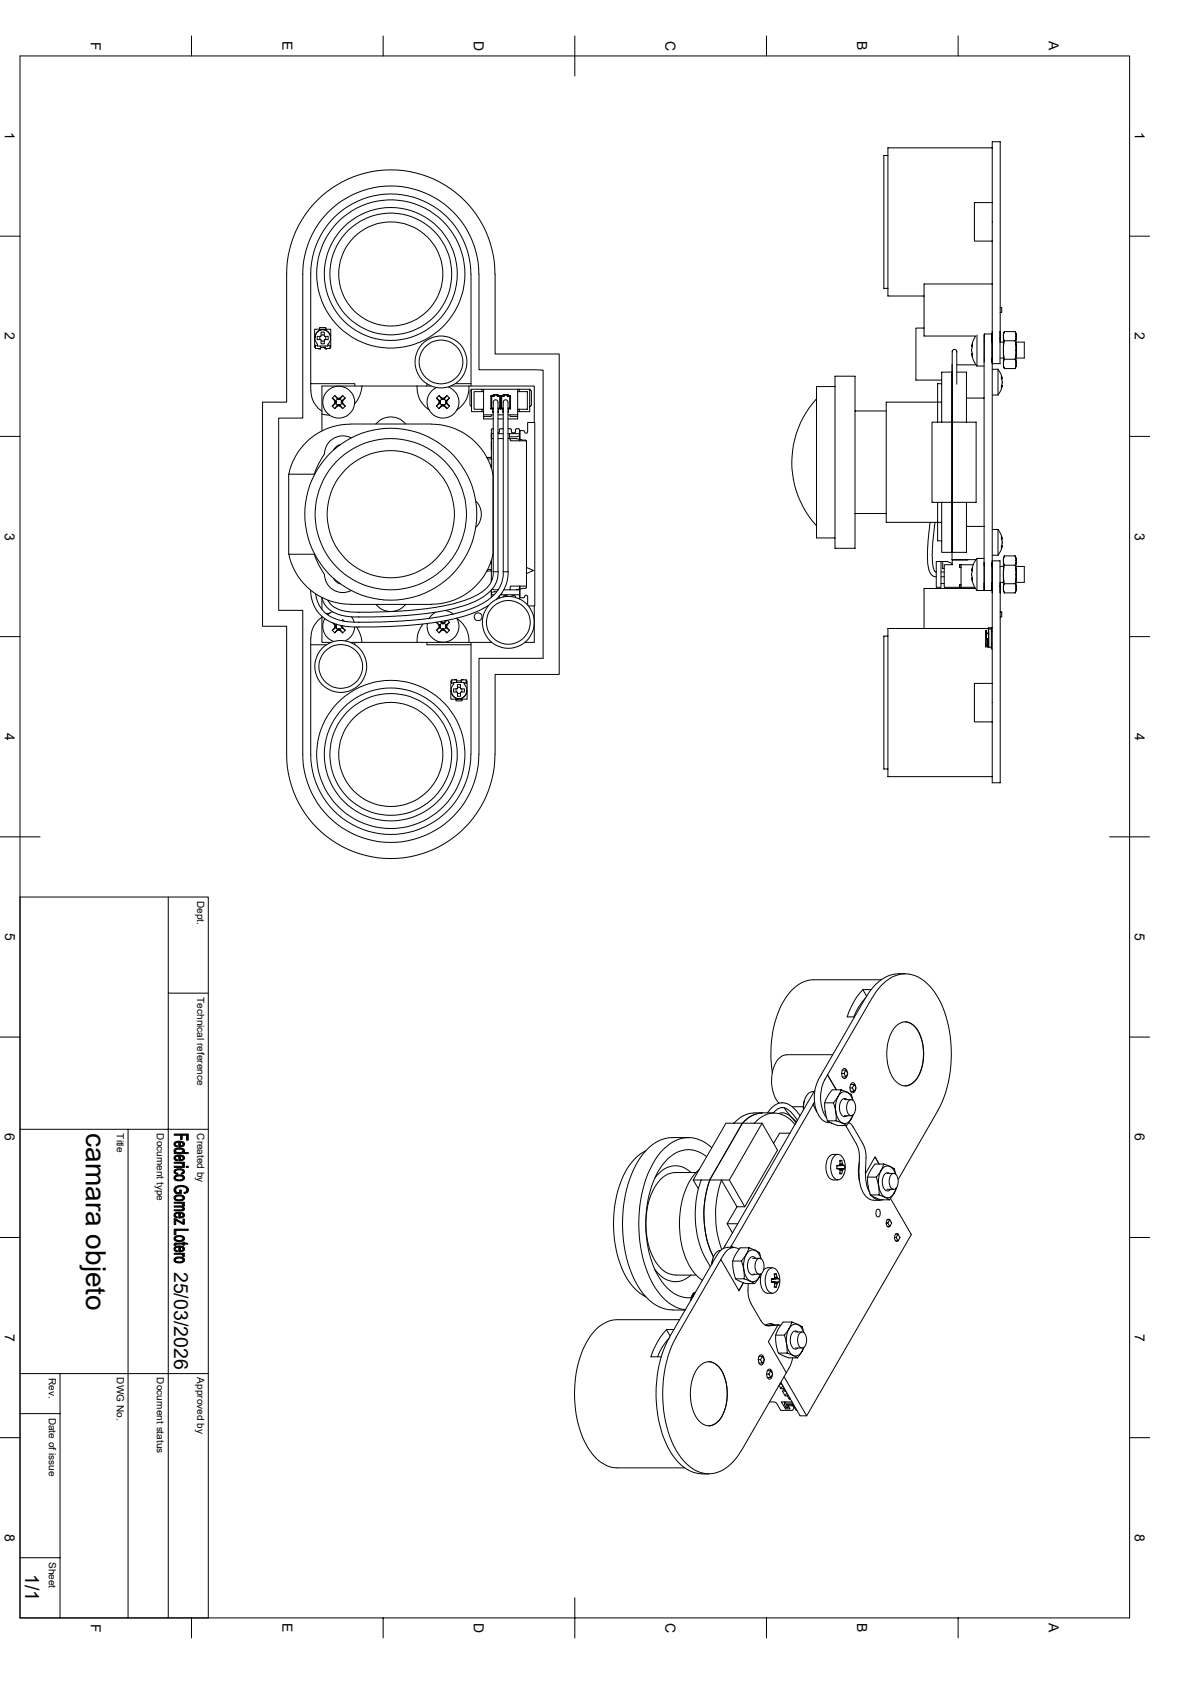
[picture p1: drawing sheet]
<svg xmlns="http://www.w3.org/2000/svg" width="297mm" height="420mm" viewBox="0 0 297 420" stroke-linecap="round" stroke-linejoin="round" font-family="sans-serif">
<defs><g id="words">
<text font-size="7" x="21.5" y="283" transform="rotate(90 21.5 283)">camara objeto</text>
<g font-size="4.9">
<text x="43.5" y="317.5" transform="rotate(90 43.5 317.5)">25/03/2026</text>
<text x="6.3" y="393.1" transform="rotate(90 6.3 393.1)">1/1</text>
</g>
<g font-size="3.5">
<text x="22.6" y="10.4" transform="rotate(90 22.6 10.4)">F</text>
<text x="70.5" y="10.3" transform="rotate(90 70.5 10.3)">E</text>
<text x="118.3" y="10.2" transform="rotate(90 118.3 10.2)">D</text>
<text x="166.1" y="10.2" transform="rotate(90 166.1 10.2)">C</text>
<text x="214" y="10.3" transform="rotate(90 214 10.3)">B</text>
<text x="261.8" y="10.3" transform="rotate(90 261.8 10.3)">A</text>
<text x="1.2" y="33" transform="rotate(90 1.2 33)">1</text>
<text x="283.2" y="33" transform="rotate(90 283.2 33)">1</text>
<text x="1.2" y="83" transform="rotate(90 1.2 83)">2</text>
<text x="283.2" y="83" transform="rotate(90 283.2 83)">2</text>
<text x="1.2" y="133" transform="rotate(90 1.2 133)">3</text>
<text x="283.2" y="133" transform="rotate(90 283.2 133)">3</text>
<text x="1.2" y="183" transform="rotate(90 1.2 183)">4</text>
<text x="283.2" y="183" transform="rotate(90 283.2 183)">4</text>
<text x="1.3" y="233" transform="rotate(90 1.3 233)">5</text>
<text x="283.3" y="233" transform="rotate(90 283.3 233)">5</text>
<text x="1.2" y="283" transform="rotate(90 1.2 283)">6</text>
<text x="283.2" y="283" transform="rotate(90 283.2 283)">6</text>
<text x="1.2" y="333" transform="rotate(90 1.2 333)">7</text>
<text x="283.2" y="333" transform="rotate(90 283.2 333)">7</text>
<text x="1.2" y="383" transform="rotate(90 1.2 383)">8</text>
<text x="283.2" y="383" transform="rotate(90 283.2 383)">8</text>
<text x="22.6" y="405.4" transform="rotate(90 22.6 405.4)">F</text>
<text x="70.5" y="405.3" transform="rotate(90 70.5 405.3)">E</text>
<text x="118.3" y="405.2" transform="rotate(90 118.3 405.2)">D</text>
<text x="166.1" y="405.2" transform="rotate(90 166.1 405.2)">C</text>
<text x="214" y="405.3" transform="rotate(90 214 405.3)">B</text>
<text x="261.8" y="405.3" transform="rotate(90 261.8 405.3)">A</text>
</g>
<g font-size="2.5">
<text x="49.2" y="225" transform="rotate(90 49.2 225)">Dept.</text>
<text x="49.2" y="249" transform="rotate(90 49.2 249)">Technical reference</text>
<text x="29.2" y="283" transform="rotate(90 29.2 283)">Title</text>
<text x="39.2" y="283" transform="rotate(90 39.2 283)">Document type</text>
<text x="49.2" y="283" transform="rotate(90 49.2 283)">Created by</text>
<text x="12.2" y="344" transform="rotate(90 12.2 344)">Rev.</text>
<text x="29.2" y="344" transform="rotate(90 29.2 344)">DWG No.</text>
<text x="39.2" y="344" transform="rotate(90 39.2 344)">Document status</text>
<text x="49.2" y="344" transform="rotate(90 49.2 344)">Approved by</text>
<text x="12.2" y="354" transform="rotate(90 12.2 354)">Date of issue</text>
<text x="12.2" y="390" transform="rotate(90 12.2 390)">Sheet</text>
</g>
</g></defs>
<g fill="none" stroke="#000" stroke-width=".25">
<path d="M5 14h276.9v390h-276.9zM47.8 9v5M95.6 9v5M143.5 9v10M191.3 9v5M239.1 9v5M221.6 38.8h-1v33.2h1M247.6 36.9h-26v37h9M0 59h5M79.2 50a26 26 0 0 1 28.3-5.6 26 26 0 0 1 16.1 24v20h16v80h-16l-.1 20a26 26 0 0 1-26 26 26 26 0 0 1-26-26v-32h-6v-56h6v-32a25.9 25.9 0 0 1 7.7-18.4zM247.6 50.6h-4.4v9.6h4.4M281.9 59h5"/>
<path d="M117.5 68.4a20 20 0 0 0-20-20 20 20 0 0 0-19.9 20v29.1M117.6 68.4v28M119.5 68.4a22 22 0 0 0-22-22 22 22 0 0 0-21.9 22v36h-6v48h6v36a22 22 0 0 0 21.9 22 22 22 0 0 0 22-22M119.5 68.4v23.9l16.1 .1v72h-16.1v24M247.6 70.9h-17v13h12.9l-.6 1.2-.4 1.4M249.6 76.8h.4v1.2h-.4M77.6 95.8h11v.6M77.6 97.5a6.1 6.1 0 0 0 2.8 5.2M78.6 84.4h.1M78.6 84.1h.1M78.6 84.3v.1M78.7 86.8h-.2v-4.6h4v4.6h-.1"/>
<path d="M78.7 86.2v.8h1.2M78.7 86.2h.5M78.7 86.2l.1 .1M79.2 85.9v.5h2.6v-.5M79.8 82.2v-.4h1.5v.4M79.9 84l-.1 .4 .1 .4M80 86.4v.7l-.4-.1M80 86.8h1.2M80.1 82.9h.8v1.1h1v.8h-1v1.1h-.8v-1.1h-.9v-.8h.9zM80.2 85.1l.4 .1 .3-.1M80.2 83.7l.4-.1 .3 .1M80.3 82.3l-.7 .2-.6 .5-.4 1.2"/>
<path d="M80.8 82.3h.1M80.9 82.3l.5 .2 .6 .5 .5 1.2M81.2 87v.1l.3-.1M81.2 86.4v.6M81.2 84l.1 .4-.1 .4M81.8 86.2h.6M81.9 86a2 2 0 0 0-.3-3.3 2 2 0 0 0-2.9 1.4v.8l.5 1.1M82.3 86.2v.1M82.4 86.2l-.1 .8h-1.1M82.5 84.1h.1M82.5 84.4h.1M82.5 84.3v.1"/>
<path d="M83.6 98.8l-.7 .6M84.2 99.4l-.7-.6 .7 .9M84.2 99.7l-.4 .4M84.2 99.7h.1M84.3 99.7l.2 .1M84.5 99.5l-.2-.1v.3M84.5 99.5l.3-.1v.3M84.5 99.5v.3M84.8 99.7l-.3 .1M84.8 99.7h.1M84.8 99.7l.5 .4 .8-.7-.6 .7M85.5 98.8l-.7 .9"/>
<path d="M85.5 98.8l.6 .6M85.6 98.8l-.8 .6M90.3 96.4l-.5 2.4-1.3 2M104.1 96.4a6.5 6.5 0 0 0 3 6M106.6 95.9v.5M107.6 96.4h-27.3v11.2M109.6 98.8l-.6 .6M110.3 99.4l.3 .1v.3M110.6 99.8l-.3-.1v-.3l-.7-.6 .7 .9-.5 .4-.9-.7 .7 .7M110.8 99.4l-.3 .1M110.8 99.7l-.2 .1M110.8 99.4v.3"/>
<path d="M110.8 99.4l.7-.6-.6 .9M110.9 99.7h-.1M110.9 99.7l.4 .4M111.5 98.8l.7 .6M111.9 96.6a4 4 0 0 1 2 6.1 4 4 0 0 1-6.3 .3 4 4 0 0 1 1.3-6.2M112.6 96.4h4.5M113.7 95.8h3.9M117.1 96.4h16.2v9.1M117.1 96.4a6.5 6.5 0 0 1-3.1 6M117.7 97.2h3M117.7 97.2l-.4 .4v3.6l.4 .4M117.7 97.2v5.6h3"/>
<path d="M120.3 97.2v.6M120.7 97.8h-2.4v4.4h2v.6M122.5 98.8l.2 .2v2.9l-.2 .2h.5v.8M123.1 98.8l.2 .2h-.6M123.1 98.5l.2 .5M124.1 98.7v.3l.2-.2M124.3 98.5l-.2 .2h-.8M124.7 99v2.9l.2 .2M124.9 98.8l-.8 .2M125 98.8v3.3l.2-.2M125 98.8l.2 .2M125 98.8h.6"/>
<path d="M125.2 99v2.9h.4M125.2 99h.6v-.3h.8v.3h.6v2.9h-.4M125.6 98.5l.2 .5M126.6 98.7l.2-.2v.3M126.8 98.5h-1.2l.2 .2M127.2 99l.2-.2v3.3M127.4 98.8h-.6l-.2 .2M129.2 97.2h3M129.2 97.2h-8.5v6.4M129.2 97.2v7.4h-2.4M129.6 97.2v.6h-.4M129.6 97.8h2v4.4h-2.4"/>
<path d="M132.2 97.2l.4 .4v3.6l-.4 .4M132.2 97.2v5.6h-2.6M203.8 99.5a23.4 23.4 0 0 0 0 31.8M208.4 96.5h-4.6v37.8h4.6M208.4 93.9h5v43h-5zM230.6 81.9h-2v13h6.4M235 95.8h-1v4.6h1M237.6 92.9v12.5h3.6M237.6 92.9h.1M237.7 91.1l-.1 1.8M237.7 95.9v-7.9a.62 .62 0 0 1 .7-.7 .62 .62 0 0 1 .4 .9v7.7M238.8 92.9h2.4v12.5"/>
<path d="M238.8 91.1h4.8M241.2 99.4h4.4M242.5 86.4h.2M242.5 86.4l.2 .1M242.5 86.4l.2-.6v.6M242.5 88.3l.5 1.7 .8 1.4M242.7 88.3l-.2 .1M242.7 88.4h-.2M242.7 88.4v.6l-.2-.6M242.7 86.4a1.99 1.99 0 0 0 0 2M243.8 91.4h1.8M243.8 83.7v7.7"/>
<path d="M245.6 83.7v6.7M245.6 83.9h.1M245.7 85.2v.1M245.7 89.5v.1M247.6 89.4v1M247.6 83.9h.1M247.6 82.8v1.1M247.6 90.4v51M247.6 90.4v-7h-1.9v64h1.9v-7M247.6 83.9v1.5M247.6 98.6h1.5M247.6 92.2h1.5"/>
<path d="M249.1 92.2l.8 1.5 .2 .8-.2 .1M249.1 92.2v6.4M249.6 85.4h.8M249.6 89.4h.8M249.6 82.8v8h-2v-55.4h2v50M249.9 96.3v.6l.2-.5h-.2M249.9 94.6l.2 .6M249.9 94.5l.2-.1-.2-.5v.7M249.9 96.3h.2M250.1 95.2v.5M250.1 94.5v.1M250.1 96.3v.1"/>
<path d="M250.1 95.7l-.2 .6M250.1 96.3l-.3 1.2-.7 1.1M250.7 82.8a8.7 8.7 0 0 0-.3 3.8v1.7a8.7 8.7 0 0 0 .3 3.7M250.7 82.8l-.3 .8 .1 .8a3.5 3.5 0 0 1-.1 2.3l.1 1.8a2.59 2.59 0 0 1-.1 2.1l.3 1.4M250.7 82.8h2.7M250.7 89.7h2.7M250.7 92h2.7M250.7 85.1h2.7M253.4 89.7l.2 1.2M253.4 85.1l.2 2.3M253.4 82.8l.2 1.1M253.6 90.9l-.2 1.1"/>
<path d="M253.6 87.4l-.2 2.3M253.6 83.9l-.2 1.2M253.6 83.9v3.5M253.6 87.4v3.5M253.6 85.4h2.1v4h-2.1M0 109h5M72.1 118.4v20h6.4M72.1 118.4h6.4M72.1 118.4a15.6 15.6 0 0 1 15.3-12.5h20.3a15.7 15.7 0 0 1 15.3 12.5l.1 20a15.7 15.7 0 0 1-15.4 12.5M80.3 103.4l2 .3M80.9 113.4l-1.4 2.4-1.1 2.6M82.9 101.4l.7 .6"/>
<path d="M83.5 100.2l.1 .2M83.5 100.7h.3M83.5 100.1h.3M83.6 100.7l-.7 .7M83.6 100.1l-.7-.7 .9 .7M83.6 100.4l-.1 .2M83.6 100.4h.3M83.8 100.7l-.9 .7M83.8 100.7l.4 .5M83.8 100.1l.1 .3M83.9 100.4v.3M84.2 101.4l-.7 .6"/>
<path d="M84.2 101.1l-.6 .9M84.3 101.1v.3l.2-.1M84.3 101.1l.2-.1v.3M84.3 101.1h-.1M84.5 101l.3 .1M84.8 101.1v.3l-.3-.1M84.8 101.1l.7 .9 .6-.6M84.8 101.4l.8 .6M85 111l-1 .5-.7 .8M85.2 100.4l.1 .3M85.2 100.4h.3M85.3 100.7h.1"/>
<path d="M85.3 100.7l-.5 .5M85.3 100.7l.9 .7M85.5 100.4l.1-.2-.3-.1-.1 .3M85.5 100.4l.1 .2-.3 .1M85.5 100.7l.6 .7M87.6 109.3a4.6 4.6 0 0 0-6.6 4.1M93.8 105.9a4.8 4.8 0 0 1 7.5 0M109 101.4l.6 .6M109.6 100.7l-.7 .7M109.6 100.2v.2M109.6 100.1h.3v.3M109.6 100.7h.3"/>
<path d="M109.6 100.4v.2M109.6 100.4h.3M109.8 100.7l.5 .4-.7 .9 .7-.6v-.3l.3-.1v.3l-.3 .1M109.8 100.7l-.9 .7M109.9 100.7h-.1M109.9 100.4v.3M110.5 101.3l.3 .1M110.6 101l.3 .1M110.8 101.4l.7 .6M110.8 101.1v.3M110.9 101.1l.6 .9M111.2 100.4l.1 .3"/>
<path d="M111.2 100.4h.3M111.3 100.1l-.1 .3M111.3 100.7l.9 .7M111.3 100.7h.3M111.3 100.1h.1M111.3 100.7h.1M111.3 100.7l-.4 .5M111.3 100.1l.9-.7-.7 .7zM111.5 100.4v.2M111.5 100.2v.2M111.5 100.7l.7 .7M112.2 101.4l-.7 .6"/>
<path d="M120.3 102.2h.4M120.7 103.6v1h2.4M120.7 103.6h2.4M121.5 114.2h.1M121.8 114.6h.8M122.4 116.2h.2M122.5 102.1v-3.3h.6v-.3h1.2v.3h.6v3.3h-.5v.8M122.6 116.6h.1M122.6 103.6v.4h-1.9M122.6 114.2h-1v.2M122.6 108.3h.5M122.6 109.4h.1"/>
<path d="M122.7 110.2v2M122.7 101.9h.4M123 102.9h.1M123.1 109.5h-.5v7.3M123.1 107.1l-.5 .1v2.3M123.1 102.8l-.1 .1M123.1 102l-.1 .1M124.3 109.5h1.3M124.3 108.3h1.3M124.3 104.6h1.3M124.3 102.9h.1M124.3 103.6h1.3"/>
<path d="M124.3 101.9h.4M124.3 102l.1 .1M124.3 102.8l.1 .1M125.5 102.1v.8l.1-.1M125.5 102.9h.1M125.6 102l-.6 .1M125.6 107.2l-.8-.1-.2 .1v.7l-.3 .2M126.8 109.5h.5l.2 .5M126.8 108.3h2.9M126.8 102.8l.1 .1h-.1M126.8 102l.1 .9M126.8 103.6h2.4"/>
<path d="M126.8 107.1h.7l.3 1h.7l.2-.2v-.7l.1-.1h.7l.2 .1v1.6M127.1 108.3v1.2M127.2 101.9l.2 .2h-.5M127.3 103.6v.4h1.9M127.5 110.1h3.9v36.2h-3.9M129.6 102.2v.6h-.4M129.7 108.8v.9l-.8-.2h-1.6M129.7 109.7v.4M129.7 108.8l-.8 .3h-1.8M129.8 109.7v.4M130.9 107.9l-.3-.4h-.8v2.2l1.4 .2M131 107.9a.34 .34 0 0 0 .3 .3 .34 .34 0 0 0 .4-.3"/>
<path d="M131.2 109.9l.2 .2M131.7 107.9v-2.4h1.8v45.8h-1.6M213.4 102.6h7.8M234 105.4v-5h-12.8v30h13.8M235 105.4h-2.4v20h2.4M235 105.4h2.6v20h-2.6M235 105.4v-12.5h2.6v45M241.2 105.4h2.4v20h-2.4M281.9 109h5M72.1 138.4a15.6 15.6 0 0 0 15.3 12.5M78.4 138.4l1.1 2.6 1.4 2.4M118.8 125.2a4.5 4.5 0 0 1 0 6.4"/>
<path d="M122.6 140v5.2M213.4 128.2h7.8M232.2 130.4l-.7 6.4 .1 4.1 .2 1.3 .6 1.3 .6 .4 .7 .1M233.4 130.4l-.6 5.2-.1 3.1 .2 2.8 .3 1 .5 .3M234 125.4v9.6h1M235 125.4v12.5h2.6M237.6 137.9v1.8h6M241.2 125.4v12.5h-3.6M241.2 125.4h-3.6v12.5M241.2 131.4h4.4M241.6 139.7l-3.9 .1v1.2h-2v5.6h3.8v-.6h.4M243.8 139.4v8h1.9"/>
<path d="M243.8 139.4l-.8 1.5-.5 1.6M243.8 139.4h1.8M247.7 138.6h1.4M247.7 132.2h1.4M249.1 132.2l.7 1.1 .3 1.2M249.1 132.2v6.4M249.9 136.3v.6l.2-.5h-.2M249.9 134.6l.2 .6M249.9 134.5h.2l-.2-.6v.7M249.9 136.3h.2l-.2 .8-.8 1.5M250.1 135.2v.5M250.1 134.5l-.2 .1"/>
<path d="M250.1 136.3v.1M250.1 135.7l-.2 .6M250.7 138.8l-.3 .6 .1 1.1a3.2 3.2 0 0 1-.1 2.2l.1 2a2.04 2.04 0 0 1-.1 1.8v.8l.3 .7M250.7 138.8l-.3 .8v4.7a8.7 8.7 0 0 0 .3 3.7M250.7 138.8h2.7M253.4 138.8l.2 1.2zM0 159h5M77.5 147.4a8.9 8.9 0 0 0 8.1 8.9l3.6 .3 7.4-.1 5.3-.3 5.7-.6 4.2-.7 4.4-1.1 3.4-1.4 2.3-1.2M77.6 159.3v29.1a20 20 0 0 0 19.9 20 20 20 0 0 0 20-20M80.3 153.9v6.5h2.3M80.3 149.4v2.7M80.4 154.1a6.1 6.1 0 0 0-2.8 5.2"/>
<path d="M81 143.4a4.6 4.6 0 0 0 6.6 4M81.1 154.4a4 4 0 0 0 2.1 5.7M82.3 153.1l-.9 .1M82.9 157.4l.7 .6M83 152.7l-1.2 .8M83.1 155.5l.5 .6h.2M83.1 155.6l.7 .5M83.3 144.5l.7 .8 1 .5M83.5 156.2l.1 .2M83.8 156.7h-.2l-.7 .7M83.8 156.7l-.9 .7M83.8 156.1h.1"/>
<path d="M83.8 156.7l.4 .4M83.8 156.1l.1 .3M83.8 156.7h.1M83.9 155.8l-.1 .3M83.9 156.4h-.3l-.1 .2M83.9 156.4l-.1 .3M84.2 157.1l-.7 .9 .7-.6M84.3 157.1v.3l.2-.1M84.3 157.1h-.1M84.5 157l.3 .1M84.5 157l-.2 .1M84.5 157v.3"/>
<path d="M84.8 157.1v.3l-.3-.1M84.8 157.1h.1M84.8 157.1l.7 .9M84.8 157.4l.8 .6M84.8 157.1l.5-.4 .9 .7M85.2 156.4h.3l.1 .2M85.2 156.4l.1 .3h.3M85.3 156.2l-.1 .2M85.3 155l.2-.2 .4 .3M85.5 156.3v.1M85.5 156.7l.6 .7M85.6 154.8l-.3 .2"/>
<path d="M86.1 157.4l-.6 .6M87.4 150.9h20.3M87.8 154l.6 1.3M88.5 156.5a4 4 0 0 1-2.3 3.5M89 156.5l.9 1.9 .4 2M93.8 150.9a4.8 4.8 0 0 0 7.5 0M105.5 155.9a6.5 6.5 0 0 0-1.4 4.5M107.1 154.4v.1M108.7 152.9l-1.6 1.5M108.9 155.4l.7 .7h.3M108.9 155.4l.9 .7M109 157.4l.6 .6"/>
<path d="M109 155.4h.1M109.6 156.2v.2M109.8 156.1h.1M109.9 156.1v.3M109.9 155.2l.4 .5M109.9 156.4v.3h-.3l-.7 .7M109.9 156.4h-.3v.2M110 155.2l.3 .2v.3M110.2 157.3l.1-.2v.3l-.7 .6zM110.3 155.7l.3 .1M110.3 157.1l-.5-.4-.9 .7M110.3 155.6l-.5 .5"/>
<path d="M110.3 155.4l.3 .1v.3l.2-.1M110.5 157.3l.3 .1M110.6 157v.3l-.3 .1M110.6 157l.2 .1M110.6 157l-.3 .1M110.8 155.4l-.3 .1M110.8 155.4v.3M110.8 157.1h.1M110.8 157.1v.3M110.9 157.1l.4-.4h.2l.7 .7M110.9 155.6l.4 .5M110.9 157.1l.6 .9-.7-.6"/>
<path d="M111.1 152.4l1.1 .3 .9 .6M111.2 156.4h.3v.2M111.2 156.4l1 1M111.3 156.1l-.1 .3M111.3 156.1h.1M111.3 154.9l-.5 .5M111.4 154.9l-.6 .8M111.5 156.2v.2M111.7 154.9l.5 .5M112.2 155.4l-.7 .7h-.2M112.2 157.4l-.7 .6M112.2 155.4l-.9 .7"/>
<path d="M114 154.4a6.5 6.5 0 0 1 3.1 6M114 154.3a4 4 0 0 1-2.7 6 4 4 0 0 1-4.6-4.6M121.5 142.6h1.1M121.6 142.4v.2M121.8 142.2h.8M122.4 140.6h.2M122.6 140.2h.1M122.6 147.3v1.2h.7M122.6 147.9v1.2M122.6 144.6h.1M122.9 147.1l1.4 .2M123.1 142.7l-.1 1.4-.6 1.6-1.2 1.4-1.7 1.2-2 1.1-2 .7-2.6 .7-4.1 .8-9.1 1-6.9 .3-5.2-.1-2.3-.4-1.4-.5-1.3-.9-.8-1.1"/>
<path d="M124 147.7l-1.4 .3M124.3 142.7h-1.2M124.3 142.7l-.1 1.6-.8 2-1 1.3-1.9 1.5-3.8 1.9-4.2 1.1-3.4 .7-10.7 1.1-5.1 .2-6.3-.1-2.7-.6-2.1-1.2-1.2-1.3-.7-1.7M124.3 142.7v-41.9a.67 .67 0 0 0-.7-1 .67 .67 0 0 0-.5 1.1v41.8M124.6 148.8v.5M124.9 148.5h4.8M125.2 148.1v.4M125.6 142.7v1.4l-.5 1.7-1.4 2.3-1.2 1.2-2.2 1.4-4.3 1.9-6.4 1.5-9.2 1-12.3 .3-1.8-.2-2.3-.6a7.4 7.4 0 0 1-5.2-6.3M126.7 148.9l-.2-.2h-.7l-.2 .3M126.8 142.7v-41.9a.67 .67 0 0 0-.7-1 .67 .67 0 0 0-.5 1.1v41.8M126.8 142.7h-1.2M126.8 142.7a8.7 8.7 0 0 1-2.9 6.9"/>
<path d="M127.3 147.3h2.4v2.2M127.5 146.4l-.2 .9h-1.6M127.7 148.9l.1-.2h.7l.2 .4M129.7 149.5h.1M129.7 146.3v.8l-.8 .2M129.8 146.3v.8M131 148.9a.34 .34 0 0 1 .3-.3 .34 .34 0 0 1 .4 .3M131.4 146.3l-.1 .6-1.5 .2v2.2h.8l.3-.4M131.4 141.7l1.7 .8-1.7 .7M131.7 148.9v2.1M133.3 151.3v9.1h-2.3M221.6 158.8h-1v33.2h1"/>
<path d="M233.7 140.2h1.2v6.4h-1.2zM234.9 140.2a4.5 4.5 0 0 1 2.8 .4M234.9 145.7h.8M234.9 144h.8M234.9 142.8h.8M235.3 140.2v1.7h.4M239.5 146.6h3.8M239.9 141v5.6M242.5 142.4l.2 .1M242.5 142.4l.2-.6v.7M242.5 144.4l.5 1.6 .8 1.4M242.7 144.3l-.2 .1"/>
<path d="M242.7 144.4h-.2M242.7 144.4v.6l-.2-.6M242.7 142.5a1.99 1.99 0 0 0 0 1.9M242.9 141h-3.4v.6h.4M243.5 146.9h-12.9v10M245.6 141.2v-.8v7v-1.8M245.7 141.2v.1M245.7 145.5v.1M246 157.9v3.6M246 157.9h.2M246 157.4v.5M246 157.4h.2"/>
<path d="M246.1 157.9l.1 1.6M246.1 159.4h.1M246.1 157.5v.4M246.1 157.5h.1M246.1 159.5l.3 .2M246.1 157.9v3.6M246.1 157.6h.1M246.2 157.4v.5M246.2 159.3v.1M246.2 159.3l-.1 .2M246.2 157.9v1.4M246.2 159.4h.1"/>
<path d="M246.2 157.8l.6 .7M246.4 159.7h.1M246.4 159.7v.1M246.4 159.8v1.7M246.5 159.6h.1M246.5 159.6l-.2-.2 .2 .2M246.5 159.6l-.1 .1M246.5 159.6v1.9M246.7 156.9h-25.1v37h26M246.7 156.8v.8M246.7 157.6h.1M246.8 157.6v3.9"/>
<path d="M247.4 157.6h.3M247.4 156.7v.1M247.6 156.8h.1M247.6 145.4v2.6M247.6 147.4h.1M247.7 156.7l-1 .1M249.6 141.4h.8M249.6 145.4h.8M249.6 152.8h.4v1.3h-.4M249.6 145.4v50.1h-2v-55.5h2v8M250.7 148h2.7M250.7 145.8h2.7"/>
<path d="M250.7 141.1h2.7M253.4 145.8l.2 1.1M253.4 141.1l.2 2.3M253.4 141.1l.2-1.1v3.4M253.6 146.9l-.2 1.1M253.6 143.4l-.2 2.4M253.6 143.4v3.5M253.6 141.4h2.1v4h-2.1M281.9 159h5M77.6 161h3.8M87.5 160.4h35.2M88.6 160.4v.5"/>
<path d="M106.6 160.4v.6h11M112.6 172.4h.1M112.6 172.7h.1M112.6 172.4v.1M112.6 172.6l.3 1 .3 .4 1.1 .5M112.7 170h-.2v4.6h4.1v-4.6h-.2M112.7 170.6h.5M112.8 170.5l-.1 .1M113.2 170.4h2.7v.4a2 2 0 0 1-.3 3.3 2 2 0 0 1-3-1.4l.2-1.2a1.01 1.01 0 0 0 .4-1.1zM113.6 169.8l.4-.1v.1M113.8 174.6v.4h1.5v-.4M113.9 169.8h-1.1l-.1 .8"/>
<path d="M113.9 172l-.1 .4 .1 .4M113.9 169.8h.1M114 170h1.1M114 169.8v.6M114.2 171.7l.4-.1 .3 .1M114.2 173.1l.4 .1 .3-.1M114.2 170.9h.7v1.1h1v.8h-1v1.1h-.7v-1.1h-1v-.8h1zM115.2 172l.1 .4-.1 .4M115.5 169.8l-.4-.1v.7M115.9 170.6h.5M116.3 170.5l.1 .1M116.3 169.8h.1"/>
<path d="M116.3 169.8h-1.2M116.4 169.8v.8M116.5 172.4h.1M116.5 172.7h.1M116.5 172.4v.1M116.5 172.6l-.3 .9-.3 .5-1.1 .5M117.6 160.4v28M246 161.5h.1M246.4 160.8l-.3 .4M246.5 161.2h.1M246.5 161.5h-.1h.4M246.5 161.5h-.1"/>
<path d="M246.5 161.5h.3M246.5 161.2h.2M246.8 160.3l-.3 .4M247.4 161.6h-.6v-4.5h.6v4.9h.3M247.4 160.7h.3M247.6 170.6h-4.4v9.7h4.4M0 209h10M276.9 209h10M5 224h47v180M42 224v180M0 259h5M42 248h10"/>
<path d="M215.3 247.1a17.6 17.6 0 0 0-3.8 6.8h1.8M215.9 249.3l-1.5 2-1.3 2.6M216.1 249l-11.2 19.4a9.7 9.7 0 0 0 0 10.8l1.1 .9 .8 .2M217.4 247.1h-2.1l1 1.6M217.8 249l-11.3 19.4 2.2 3.7-2.2-3.7a9.6 9.6 0 0 0-.2 10.7M217.8 249a10.2 10.2 0 0 1 8.1-5.8 9.5 9.5 0 0 1 7.6 4.8 30.5 30.5 0 0 1 3.2 22.1l-1.1 3.8-1.5 3.4M219.9 244.6h-16.8a9 9 0 0 0-7.5 5.3 27.7 27.7 0 0 0-2.8 18M223.5 256.4a3.2 3.2 0 0 1 5.3 .5 11.9 11.9 0 0 1-.4 13 3.2 3.2 0 0 1-5.3-.5 11.9 11.9 0 0 1 .4-13zM224.3 243.1h1.6M224.3 243.2a9.3 9.3 0 0 0-7.6 4.9l-.5 .9M225.9 255.1a4.7 4.7 0 0 1 3.9 3.8 11.9 11.9 0 0 1-1.5 11l-.9 .8-1.5 .4M281.9 259h5"/>
<path d="M188.1 277.9a6.8 6.8 0 0 0-4.9 2.6M190.2 277.9a6.8 6.8 0 0 0-4.9 2.6M191.6 277.9l.9-1.3 1-.8 1.1-.4h1.1l1 .3 .9 .5 1 1 1.1 1.4M193 277.9l1.3-1.1 1.4-.2 1.6 1 1.7 2.1M193.2 277.9h-5.1M194.4 278l1.2-.1 1 .4 1.1 .8 1 1.3M195.7 276.6l1.5 2 1.6 1.5M197.7 276.4h2.8M200.8 274.7l-.3 1.2v1.3M203 275.7l.8 1.9M203 275.7l-20.5 35.4M203.2 272.6a2.36 2.36 0 0 0-2.5 2.3l-.1 2.2"/>
<path d="M203.2 275.2l-.2 .5M203.3 272.3l-22.7 39.4M204.9 268.4h.1M205.8 275.4h2.2M206.5 279.9h2.2M206.5 279.9l2.6 1.2h2.2M207.8 263.4h-11.5a4.5 4.5 0 0 0-3.5 4.1 9.4 9.4 0 0 0 1.6 8M208 275.4l.6 2.2M208.6 277.6l.1 2.3M208.6 277.6a2.7 2.7 0 0 0 2.5 2.9 2.75 2.75 0 0 0 1.8-2.1M208.7 279.9l2.6 1.2M209.9 272.1h-2.2l-1.5 2.4a6.5 6.5 0 0 0 0 4.2l.3 1.2"/>
<path d="M209.9 272.1l-.8 1.8-1.1 1.5M209.9 272.1l1.5 .6M210.2 267.2h.9l-.4 .9h-.7M210.7 268.1l.4 .8M210.7 274.6h1.7M210.7 278.6h1.7M211.1 267.2l.5 .9-.5 .8h-.9M211.4 272.7a1.85 1.85 0 0 0-2.4 1.5l-.5 1.9 .1 1.5M211.4 272.7l.9 .7 .6 1.3M211.4 272.7l.1 .1a1.65 1.65 0 0 1 1.4 1.8v.1M211.5 274.6a1.06 1.06 0 0 0-1.1-.2 1.06 1.06 0 0 0-.7 .9 2.74 2.74 0 0 0 1 3.5l.8-.2M211.5 267.9v-.3a.7 .7 0 0 0-.8-.8 .7 .7 0 0 0-.6 .9v.7a.7 .7 0 0 0 .5 .9 .7 .7 0 0 0 .9-.7v-.4"/>
<path d="M211.7 275a.97 .97 0 0 1 1.2-.3 .97 .97 0 0 1 .5 1 2.27 2.27 0 0 1-1 2.9 2.1 2.1 0 0 1-1-2.9zM212.1 271.7h.6M212.3 270.8h.9l-.5 .9M212.7 271.7l.5 .8h-.9M212.9 278.4l-.6 1.2-1 1.5M213.2 270.8l.5 .9-.5 .8M213.6 271.5l-.1-.4a.7 .7 0 0 0-.7-.8 .7 .7 0 0 0-.6 .9v.7a.7 .7 0 0 0 .5 .9 .7 .7 0 0 0 .8-.7l.1-.3M234.1 277.3l-9.9 17.2M5 282h47M32 282v122M161.2 287.3a14.1 14.1 0 0 0-6.7 9 30.1 30.1 0 0 0 1.9 22.9l1.2 1.7 1.4 1.4 2.2 1.5M171.8 284.1a14.1 14.1 0 0 0-6.6 .4 14.2 14.2 0 0 0-7.6 8.7 34.4 34.4 0 0 0 1.1 27.1 11.8 11.8 0 0 0 8.2 6.7l4.1 .1"/>
<path d="M172.5 292.8a5.5 5.5 0 0 0-8.5 .6l-.5 .7M173.7 292.8h-5.1a6.7 6.7 0 0 0-5.7 4.5 19.9 19.9 0 0 0 .9 18 5.8 5.8 0 0 0 4.8 3M174.6 292a16.9 16.9 0 0 0-5 11.9 20.2 20.2 0 0 0 3.9 14.2l1.8 1.6M175 294.6h-2l1.3 2.2M175 294.6a24.7 24.7 0 0 0 2.3 21.7M176.4 288.8a7 7 0 0 0-10.4 1.3 23.5 23.5 0 0 0-4.8 14.6 25 25 0 0 0 4.6 16.1 7.7 7.7 0 0 0 6.7 3.2M177.1 294.6h4.9l3.9 6.7h-2M177.2 294.6a25.2 25.2 0 0 0 .9 19.3M177.6 286.6a8.1 8.1 0 0 0-12.2 .5 26.4 26.4 0 0 0-5.9 16.9 30 30 0 0 0 4.5 18.3 10.3 10.3 0 0 0 7 4.7M180 294.6l3.9 6.7-2.4 4.3M180.1 294.6a25.8 25.8 0 0 0 0 17.4M183.2 280.5h-2l-8.2 14.1"/>
<path d="M183.2 280.5h2.1l-8.2 14.1h-2.1M185.3 280.5h4.9l3.9 6.7-8.2 14.1M185.3 280.5l-8.2 14.1M188.3 280.5a6.1 6.1 0 0 1 10.1 .3M190.2 280.5l-8.2 14.1M197.2 283h-2.6l-1.5 2.5M206.8 280.3h.5M207.9 294.6h1.2M208.2 288.7a1.33 1.33 0 0 1 2.3 .6 4.3 4.3 0 0 1-.8 5.1 1.6 1.6 0 0 1-2.1-1.4 4.7 4.7 0 0 1 .6-4.3zM208.9 291.8l.6 .1M208.9 291v.8M209.1 288.2a2.05 2.05 0 0 0-2.3 .8 4.5 4.5 0 0 0 .5 5.4l.6 .2"/>
<path d="M209.5 292l.2 .3M209.5 291h-.6M209.5 292l.9 .1M209.5 289.8l.1 1M209.6 289.8h.5l-.5 .3M209.6 292.8l.5 .3h-.5M209.6 290.8l-.1 .1 .9-.1M209.7 292.3l-.2 .8M210.1 289.8l.2 .8M210.3 290.6l.1 .2M210.3 292.3l-.2 .8M210.3 290.6h-.6"/>
<path d="M210.4 290.8l.1 .2M210.4 292.1l-.1 .2-.6-.1M210.5 291l-1.6 .1M210.5 291h.3M210.5 291.9l-.1 .2M210.8 291l-1.9 .1M210.8 291v.4a.41 .41 0 0 1-.2 .4 .41 .41 0 0 1-.4 0h-1.3l1.6 .1M210.8 291.9h-.3M211.1 281.1l2.6 4.5M211.9 280.3l.8 .8 2.7 4.5M213.7 285.7a6.5 6.5 0 0 1 .8 3.4l-.1 4M214.4 293a7.3 7.3 0 0 0 2.4 6.3 4.1 4.1 0 0 0 2.8 .4"/>
<path d="M214.5 290.1a11.3 11.3 0 0 0 0 4.9M215.4 285.7a6.5 6.5 0 0 1 .8 3.4l-.2 4 2.4-4.2 1 1.8-1-1.8M216 293.1h.1M216 293a9.3 9.3 0 0 0 1.1 4.9M216.5 293.9h2.2M217.2 298.4h2.2M217.2 298.4l2.6 1.2h2.2M217.6 298.5a2.51 2.51 0 0 0 2.8 1.1M218.7 293.9l.7 2.8v1.7M219.4 298.4l2.6 1.2M220.6 290.7h-2.2l-1.5 2.4a6.6 6.6 0 0 0 .1 4.4l.2 .9M220.6 290.7l-.6 1.4-1.3 1.8"/>
<path d="M220.6 290.7l1.5 .6M221.3 297h1.8M221.4 293h1.7M222 293a1.32 1.32 0 0 0-1.7 1.5 2.38 2.38 0 0 0 1.2 2.9l.8-.4M222.1 291.3h.1a1.66 1.66 0 0 1 1.4 1.9M222.1 291.3l.8 .7 .6 1.1M222.1 291.3a1.85 1.85 0 0 0-2.4 1.4 5.7 5.7 0 0 0 .9 6.1 1.78 1.78 0 0 0 2.7-1.2l.3-.9M222.3 299.3l5.2 9-26.2 45.2-5.6-9.7M222.3 293.4a.97 .97 0 0 1 1.2-.3 .97 .97 0 0 1 .6 1 2.27 2.27 0 0 1-1 2.9 2.1 2.1 0 0 1-1.1-2.9zM223.8 296.5l-.7 1.7-1.1 1.4M0 309h5M163.5 317a5.9 5.9 0 0 0 7.1 2.6l1.9-1.3"/>
<path d="M168.6 318.4h5.1M179.8 312.2a3.3 3.3 0 0 0-2.1 3.4l.2-1.3M180.6 313.3l-.7 1.2M180.9 311.1h.1M181.6 311.5a3 3 0 0 0-2.6 1.8l-11.9 20.6M181.6 311.4h1.6M182.5 311.1l.3 .4M182.5 311.1l.4 .4M182.5 311.1l-.2 .3M182.9 314.9h2.2M183.6 319.3h2.2M184.1 305.6h-2.6l1.3 2.2"/>
<path d="M184.5 311.9a2.63 2.63 0 0 0-3.9 1.4M185.1 314.9l.6 2.7 .1 1.7M185.8 319.3l1.4 .6M186.9 311.6h-2.2l-1.5 2.4a6.7 6.7 0 0 0 .1 4.4 1.99 1.99 0 0 0 1.6 1.6l1.2 .5h2.2M186.9 311.6l1.9 .7a1.57 1.57 0 0 1 1.1 1.6v.4a2.45 2.45 0 0 0-2.3-2.2 4.1 4.1 0 0 0-2 4.5 4.2 4.2 0 0 0 1.7 3.3M186.9 311.6l-.5 1.4-1.3 1.9M187.2 319.9l1.1 .6M187.8 314.2h1.8M187.9 318.2h1.7M188.6 314.2a1.07 1.07 0 0 0-1.2-.3 1.07 1.07 0 0 0-.7 1 2.68 2.68 0 0 0 1.1 3.4l.5-.1M188.8 314.6a.97 .97 0 0 1 1.2-.3 .97 .97 0 0 1 .6 1 2.27 2.27 0 0 1-1 2.9 2.1 2.1 0 0 1-1-2.9zM189.8 318.1a2.02 2.02 0 0 1-2.5 1.8"/>
<path d="M189.9 318.1l-1.6 2.4M190.1 318.1a4.3 4.3 0 0 0 1 4.7l1.7 .1M191.9 317a1.33 1.33 0 0 1 2.2 .6 4.3 4.3 0 0 1-.7 5.1 1.6 1.6 0 0 1-2.2-1.4 4.7 4.7 0 0 1 .7-4.3zM192.8 316.5a2.51 2.51 0 0 0-2 .4l-.2 .2M193.2 319.2l-.5 .1a.51 .51 0 0 0-.2 .6 .51 .51 0 0 0 .7 .3M193.2 319.2h.9M193.2 318.1l.1 .8M193.3 318.1h.5M193.3 319.1l-.1 .1M193.3 318.9v.2M193.7 318.1l.2 .8M193.8 318.1l-.5 .2"/>
<path d="M193.9 318.9h-.5M194 318.9l.1 .2M194.1 319.2l-1.6 .2 1.3-.1a.52 .52 0 0 1 .7 .2 .52 .52 0 0 1-.1 .7M194.1 319.2l.3 .1M218.8 302.1l.4-.2a1.14 1.14 0 0 1 0 2 1.27 1.27 0 0 1-.4-1.8zM221.4 304.5h.7l.4 .9-.4 .9h-.7M221.6 305.4l.5 .9M222 304.6l-.1-.1a.98 .98 0 0 0-.5 1.6l.3 .3 .3-.2M222.1 304.5l-.5 .9h-.5M223.2 309h.4l.6 .8M223.5 308.1h.7l-.6 .9M224.1 308.2l-.1-.1a.98 .98 0 0 0-.6 1.6l.4 .3 .3-.2"/>
<path d="M224.2 308.1l.4 .9-.4 .8h-.7M281.9 309h5M162.4 338.8h2.6M166.3 332h1.9M166.3 332l1 1.6M166.4 332a17.6 17.6 0 0 0-3.9 6.8M167 334.2l-1.6 2-1.3 2.6M167.1 333.9a31.1 31.1 0 0 0 .2 28.6 9.8 9.8 0 0 0 9.6 5.5M169.6 329.5h-15.5a9.2 9.2 0 0 0-7.6 5.4 28.9 28.9 0 0 0 0 26.2 9.2 9.2 0 0 0 7.6 5.4h16.8M172.8 323.3h.1M172.8 323.3l.2 .2M172.8 323.3l.1 .2"/>
<path d="M172.9 323.3h.1M172.9 323.5h.1M172.9 323.6l-.2 .7M172.9 323.5l.1 .1M173 323.5h.1M173 323.5h.1l-.1 .2M173 323.5v.1M173 323.6l-.2 .4M173.1 323.5h.1M173.3 323.1l-.2 .3-.3-.1M173.6 322.7l-.8 .6M173.6 322.7a2.08 2.08 0 0 0-1.1 1.9"/>
<path d="M173.6 322.7a1.99 1.99 0 0 0-1.2 2.1M184.4 322.3l1.1-2-1.1 2-4.5-7.8-11.2 19.4M186.7 320.5v1.6a6.5 6.5 0 0 0 .8 3.4l2.4 4.3M189.4 338.7h.9l.5 .8-.5 .9h-.9M189.8 339.5l.5 .9M189.9 329.7a2.15 2.15 0 0 0 2 1.3M190.3 338.7l-.5 .8h-.6M190.7 339.4v-.3a.7 .7 0 0 0-.8-.8 .7 .7 0 0 0-.6 .9l.1 1a.65 .65 0 0 0 .8 .6 .65 .65 0 0 0 .5-.8v-.4M191.9 331.1l2.3-.3-2.4 4.2 4.5 7.8-11.3 19.4a10.2 10.2 0 0 1-8.1 5.8 9.5 9.5 0 0 1-7.5-4.9 30.5 30.5 0 0 1-3.3-22.1l1.1-3.8 1.6-3.3M192.2 330.5l1.1 .3-1.1-.3-1.2 .4M192.5 320l1.9 .2M192.5 320.1l1.6 .1"/>
<path d="M192.6 330.8l-1.4 .2M192.6 330.9h.2M192.8 330.8h1.6M193.2 320.3l.1 .1M193.3 321.4h.5M193.3 321.1l.5 .3M193.3 320.3l-.1 1.1M193.4 320.5l.5 .1-.2 .8M193.6 333.4h2.2M194.1 320.3l-.1 .3M194.1 320.2l-.9 .1M194.2 330.9h.7"/>
<path d="M194.3 337.9h2.2M194.4 320.2h-.3M195.8 333.4l.5 2.2M196.3 335.6a3.8 3.8 0 0 0 1.7 2.9M196.3 335.6l.2 2.3M196.5 337.9l1.5 .6M197.7 330.1h-2.2l-1.6 2.4a7.1 7.1 0 0 0 .2 4.7 1.69 1.69 0 0 0 1.2 1.2l1.5 .6h2.3M197.7 330.1l1.7 .7a1.69 1.69 0 0 1 1.2 1.8l.1 .1M197.7 330.1l-.6 1.4-1.3 1.9M197.8 339l-.5 1.8-1 2M198 338.5l1.1 .5M198.5 332.6h1.7"/>
<path d="M198.5 336.6h1.7M199.2 332.6a1.06 1.06 0 0 0-1.1-.1 1.06 1.06 0 0 0-.7 .9 2.74 2.74 0 0 0 1.1 3.5l.7-.3M199.5 333a.97 .97 0 0 1 1.1-.3 .97 .97 0 0 1 .6 1.1 2.27 2.27 0 0 1-1 2.8 2.1 2.1 0 0 1-1-2.8zM200.2 337.4a1.69 1.69 0 0 1-2.2 1.1M200.2 337.4l-1.1 1.6M200.6 332.7a2.3 2.3 0 0 0-2.4-2 4.1 4.1 0 0 0-1.9 4.4v.5M200.6 336.5l-.4 .9M200.7 336.4l-.5 1M0 359h5M5 353h10M5 343h47M15 343v61"/>
<path d="M174.5 341.2a3.2 3.2 0 0 1 5.3 .6 11.9 11.9 0 0 1-.4 13 3.2 3.2 0 0 1-5.4-.5 11.9 11.9 0 0 1 .5-13.1zM176.9 340a4.7 4.7 0 0 1 3.9 3.8 11.9 11.9 0 0 1-1.4 11l-1 .8-1.5 .4M191.3 343.1h.6l.5 .9M191.5 342.3h.9l-.5 .8M192.1 350.1h1.2l.5 .2 1.1 1.9h2.9l.4-.7M192.4 342.3l.5 .8-.5 .9h-.9M192.8 343l-.1-.4a.7 .7 0 0 0-.7-.8 .7 .7 0 0 0-.6 1l.1 1a.65 .65 0 0 0 .8 .6 .65 .65 0 0 0 .4-.9l.1-.3M194.4 345.9l.5 .9 .5-.8M194.7 345.4l.1 .2M194.9 345.4l.3 .3M194.9 345.2l4.8 8.3h1.6M194.9 345.3l-.2 .3"/>
<path d="M195.5 346.8l.3 .5 .2-.2M195.6 346.5l-.1 .3h-.6M195.7 350.1l.2 .2M195.8 347.3h-.6l.8 1.2h.5M195.9 347.1l.3 .4M196 350.1l-.2 .4M196.4 347.8l-.4 .7M196.6 350.7l.1 .3M196.6 351.5h-.4l-.2 .3M196.7 348.3l-.2 .2 .5 .8 .1-.2M197 349.3h.3M197.7 350.1h-2.7l1 1.7h1.2l-.5-.8h1.3l-.2-.3h-1.6l.4 .8 .2-.3"/>
<path d="M197.8 350.7l.9 1.5h.2M197.9 350.4h-2.1l-.1 .2 .5 .9M198 350.9l.2 .5M281.9 359h5M5 389h10M143.5 398.9v10.1M47.8 404v5M95.6 404v5M191.3 404v5M239.1 404v5"/>
<circle cx="97.5" cy="68.4" r="16.6"/>
<circle cx="97.5" cy="68.4" r="18.5"/>
<circle cx="97.5" cy="68.4" r="15.2"/>
<circle cx="97.5" cy="68.4" r="13"/>
<circle cx="110.1" cy="90.4" r="6.5"/>
<circle cx="110.1" cy="90.4" r="5.5"/>
<circle cx="84.5" cy="100.4" r="4"/>
<circle cx="97.5" cy="128.4" r="15.9"/>
<circle cx="97.5" cy="128.4" r="21.5"/>
<circle cx="97.5" cy="128.4" r="18.9"/>
<circle cx="119.3" cy="154" r=".98"/>
<circle cx="126.9" cy="155.4" r="6.5"/>
<circle cx="126.9" cy="155.4" r="5.5"/>
<circle cx="85" cy="166.4" r="6.5"/>
<circle cx="85" cy="166.4" r="5.5"/>
<circle cx="97.5" cy="188.4" r="16.6"/>
<circle cx="97.5" cy="188.4" r="13"/>
<circle cx="97.5" cy="188.4" r="15.2"/>
<circle cx="97.5" cy="188.4" r="18.5"/>
</g>
<g fill="#000" stroke="#000" stroke-width=".25">
<path d="M43.6 287l.2-.1v.9l-.4-.3z" fill-rule="evenodd"/>
<path d="M43.5 285.3l.3-.1v.7l.5 .2-.1 .3a.76 .76 0 0 1-.7-1.1z" fill-rule="evenodd"/>
<path d="M43.6 288.7l.2-.1v.7l.5 .3-.1 .3a.73 .73 0 0 1-.7-.4 .73 .73 0 0 1 .1-.8z" fill-rule="evenodd"/>
<path d="M43.6 292.1l.2-.1v.7l.6 .2v.3a.7 .7 0 0 1-.8-.3 .7 .7 0 0 1 0-.8z" fill-rule="evenodd"/>
<path d="M43.6 296.5l.2-.1v.8l.4 .6h.6v-.7h.5v1h-1.4l-.5-.7z" fill-rule="evenodd"/>
<path d="M43.8 285.2l.5-.3 1 .1 .4 .2v.5l-.2-.4-.5-.1v1.2h-.4v-1.2l-.6 .2-.2 .3z" fill-rule="evenodd"/>
<path d="M43.8 288.6l.6-.2 1 .1 .3 .1v.5l-.2-.3-.5-.1v1.2h-.4v-1.2l-.6 .1-.2 .3z" fill-rule="evenodd"/>
<path d="M45.2 292.9l.4-.1 .1-.2v.5l-.4 .1z" fill-rule="evenodd"/>
<path d="M43.8 293.6l.5-.2 1.2 .1 .2 .1v.5a1.19 1.19 0 0 0-1.9 0z" fill-rule="evenodd"/>
<path d="M43.8 298.6l.5-.2h1.2l.2 .2v.5a1.19 1.19 0 0 0-1.9 0z" fill-rule="evenodd"/>
<path d="M43.5 291.2h2.5v.3h-2.5z" fill-rule="evenodd"/>
<path d="M43.5 290.2h2.5v.2h-.4v.4l-.3-.3-1.8-.1z" fill-rule="evenodd"/>
<path d="M45 285.2l.1 .9 .6-.3v-.6a.69 .69 0 0 1 .3 .9 .69 .69 0 0 1-.9 .3h-.1z" fill-rule="evenodd"/>
<path d="M43.8 286.9l1.2-.2a.65 .65 0 0 1 .9 .2 .65 .65 0 0 1-.2 .9v-.4a1.33 1.33 0 0 0-1.9 0z" fill-rule="evenodd"/>
<path d="M45 288.7v.9h.2l.5-.4v-.6a.68 .68 0 0 1 .3 .8 .68 .68 0 0 1-.8 .4l-.2 .1z" fill-rule="evenodd"/>
<path d="M45.6 290.4l.5 .3-.2 .4-.3-.1z" fill-rule="evenodd"/>
<path d="M43.8 292l1.4-.2a.67 .67 0 0 1 .8 .4 .67 .67 0 0 1-.3 .9v-.5a1.25 1.25 0 0 0-1.9 0z" fill-rule="evenodd"/>
<path d="M43.5 293.8l.3-.2v.7l.8 .3a.96 .96 0 0 0 1.1-.5l.1-.5a.73 .73 0 0 1 .1 .9 .73 .73 0 0 1-.8 .4h-.7a.79 .79 0 0 1-.8-.3 .79 .79 0 0 1-.1-.8z" fill-rule="evenodd"/>
<path d="M43.5 298.7l.3-.1v.7l.7 .3a1.1 1.1 0 0 0 1.2-.5l.1-.5a.73 .73 0 0 1 .1 .9 .73 .73 0 0 1-.8 .3h-.7a.79 .79 0 0 1-.8-.2 .79 .79 0 0 1-.1-.9z" fill-rule="evenodd"/>
<path d="M45.9 297.8l.5-.2 .3-.5v.7l-.7 .2z" fill-rule="evenodd"/>
<path d="M46.5 291.2h.5v.3h-.5z" fill-rule="evenodd"/>
<path d="M43.5 283.2h3.5v1.5h-.4v-1.2h-1.1v1h-.4v-1h-1.6z" fill-rule="evenodd"/>
<path d="M43.5 287.8h.3v-.3a1.43 1.43 0 0 0 1.9-.1v.4h1.3v.2h-3.5z" fill-rule="evenodd"/>
<path d="M43.9 296.3l1.1-.3 1.1 .1 .6 .3 .3 .5v.5l-.3 .4v-.7a1.82 1.82 0 0 0-2.5-.6l-.4 .6z" fill-rule="evenodd"/>
<path d="M43.5 304.3l.3 .4 .1 1.1h-.4z" fill-rule="evenodd"/>
<path d="M43.5 310.6l.4-.2v.5l-.4 .1z" fill-rule="evenodd"/>
<path d="M43.5 303.1l.3-.2v.7l.5 .3-.1 .2a.72 .72 0 0 1-.7-1z" fill-rule="evenodd"/>
<path d="M43.5 311.5l.3-.2v.7l.5 .3-.1 .3a.76 .76 0 0 1-.7-1.1z" fill-rule="evenodd"/>
<path d="M45.6 300.4l.1 .5z" fill-rule="evenodd"/>
<path d="M43.5 304.3h.3l1.9 1.1v.3z" fill-rule="evenodd"/>
<path d="M43.5 301.1l2.1-.1 .1 .8-.5-.4h-1.7z" fill-rule="evenodd"/>
<path d="M43.8 302.9l.5-.2h1l.4 .2v.5l-.2-.3-.5-.1v1.1l-.4 .1v-1.3l-.6 .2-.2 .3z" fill-rule="evenodd"/>
<path d="M43.8 308.7l.5-.2 1.2 .1 .2 .1v.5a1.24 1.24 0 0 0-1.9 0z" fill-rule="evenodd"/>
<path d="M43.8 311.3l.6-.2h.9l.4 .2v.6l-.2-.4-.5-.1v1.2h-.4v-1.2l-.6 .1-.2 .4z" fill-rule="evenodd"/>
<path d="M43.8 314.1l.5-.2h1.2l.2 .2v.5a1.19 1.19 0 0 0-1.9 0z" fill-rule="evenodd"/>
<path d="M43.5 300.2h2.5v.2h-.4v.3l-.5-.3h-1.6z" fill-rule="evenodd"/>
<path d="M45.7 304.4h.3v1.3h-.3z" fill-rule="evenodd"/>
<path d="M43.5 312.9h2.5v.2h-.4v.4l-.6-.3h-1.5z" fill-rule="evenodd"/>
<path d="M45.7 300.4a.48 .48 0 0 1 .4 .5 .48 .48 0 0 1-.5 .5z" fill-rule="evenodd"/>
<path d="M43.5 302.1l2-.1 .2-.6a.53 .53 0 0 1 .3 .8 .53 .53 0 0 1-.8 .1h-1.7z" fill-rule="evenodd"/>
<path d="M45 303l.1 .9 .6-.4v-.6a.69 .69 0 0 1 .3 .9 .69 .69 0 0 1-.9 .3h-.1z" fill-rule="evenodd"/>
<path d="M43.5 308.9l.3-.2v.5a1.19 1.19 0 0 0 1.9 0l.1-.5a.73 .73 0 0 1 .2 1 .73 .73 0 0 1-.9 .3h-.7a.79 .79 0 0 1-.8-.2 .79 .79 0 0 1-.1-.9z" fill-rule="evenodd"/>
<path d="M45 311.4v.9h.2l.5-.3v-.7a.68 .68 0 0 1 .3 .9 .68 .68 0 0 1-.8 .3l-.2 .1z" fill-rule="evenodd"/>
<path d="M45.6 313.1l.5 .3-.2 .4-.3-.1z" fill-rule="evenodd"/>
<path d="M43.5 314.2l.3-.1v.7l.8 .3a.96 .96 0 0 0 1.1-.5l.1-.5a.73 .73 0 0 1 .1 .9 .73 .73 0 0 1-.8 .3h-.7a.79 .79 0 0 1-.8-.2 .79 .79 0 0 1-.1-.9z" fill-rule="evenodd"/>
<path d="M43.9 310.4h1.8v-.2h.3v.2h.7l.2 .2h-.9v.3h-.3v-.3h-1.6l-.2 .2z" fill-rule="evenodd"/>
<path d="M43.5 306.9h3.5v.3h-3.1v1.1h-.4z" fill-rule="evenodd"/>
</g>
<use href="#words"/>
</svg>
